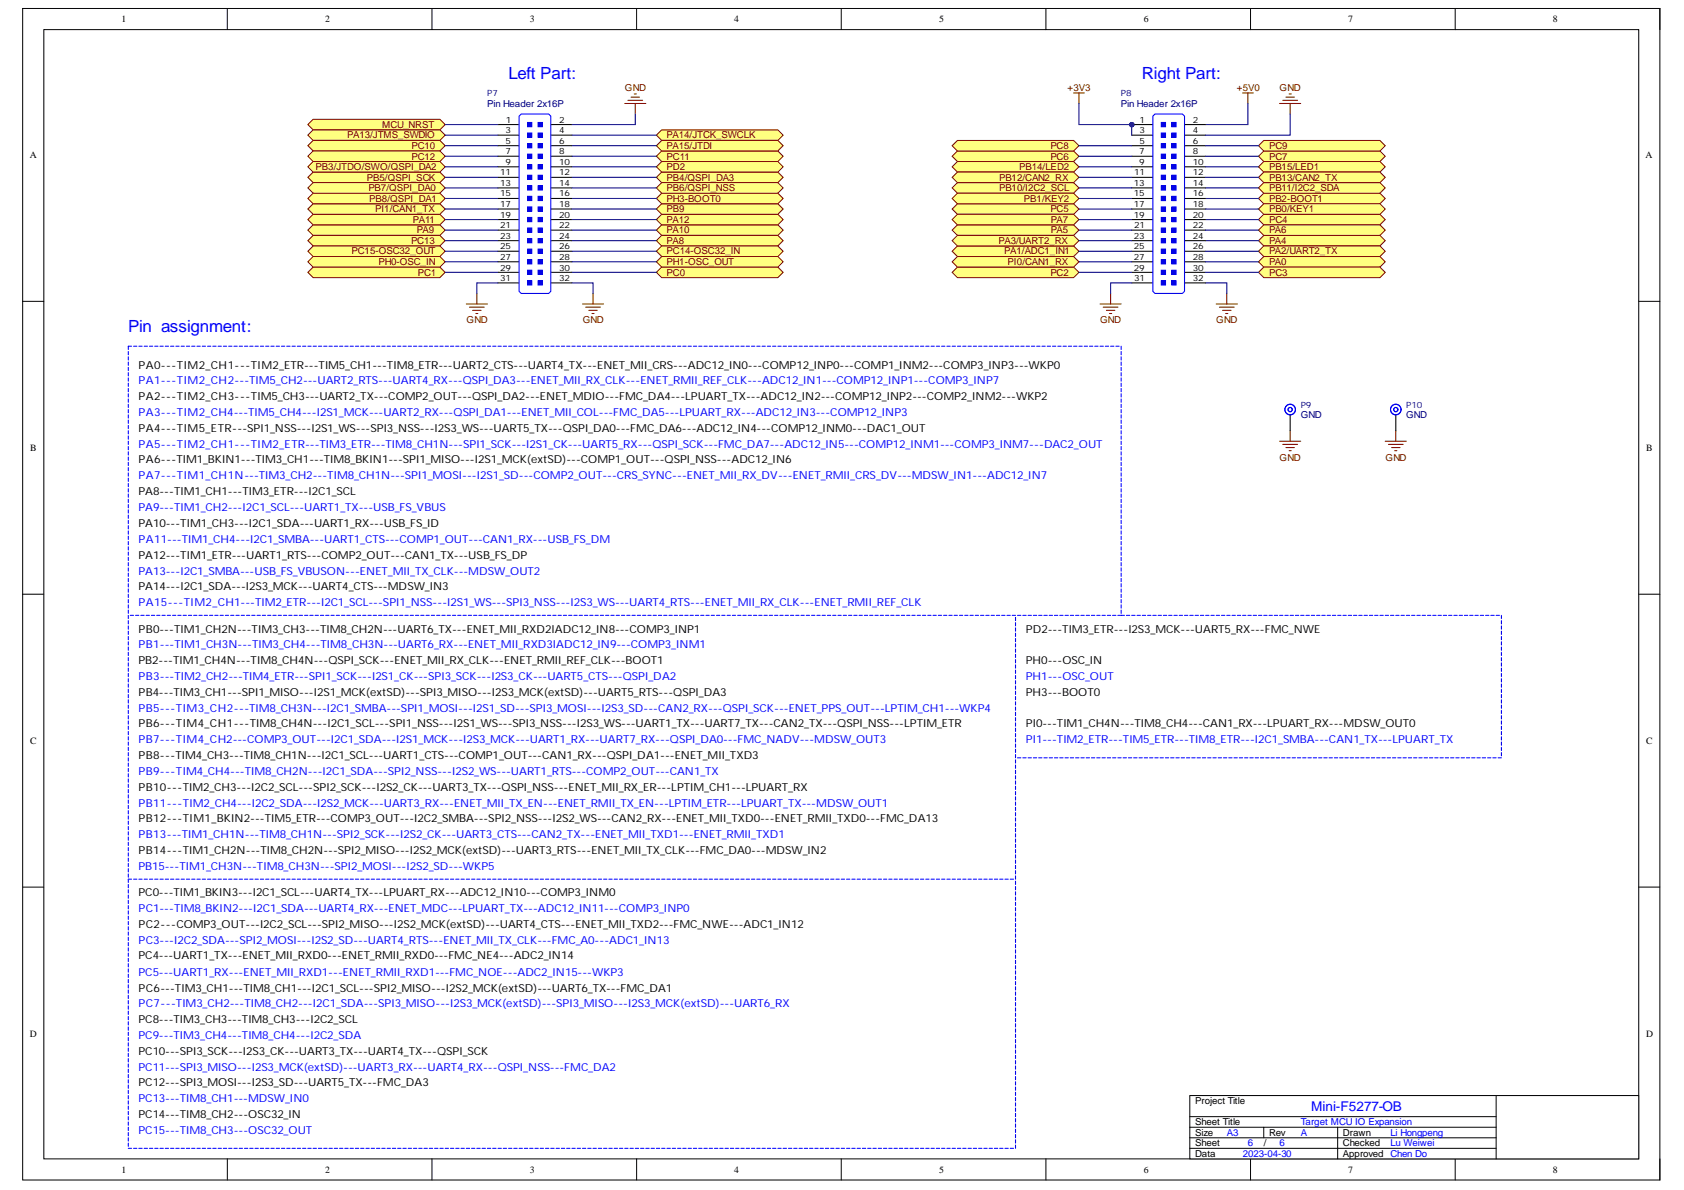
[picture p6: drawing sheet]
<svg xmlns="http://www.w3.org/2000/svg" width="297mm" height="210mm" viewBox="0 0 297 210" stroke-linecap="round" stroke-linejoin="round" font-family="sans-serif">
<defs><g id="words">
<g font-size="3" fill="#00f">
<text x="89.7" y="13.9">Left Part:</text>
<text x="201.4" y="13.9">Right Part:</text>
<text x="22.6" y="58.5">Pin assignment：</text>
</g>
<text font-size="2.4" fill="#00f" x="231.3" y="195.9">Mini-F5277-OB</text>
<g font-size="1.9">
<text x="24.4" y="65">PA0---TIM2_CH1---TIM2_ETR---TIM5_CH1---TIM8_ETR---UART2_CTS---UART4_TX---ENET_MII_CRS---ADC12_IN0---COMP12_INP0---COMP1_INM2---COMP3_INP3---WKP0</text>
<text x="24.4" y="70.6">PA2---TIM2_CH3---TIM5_CH3---UART2_TX---COMP2_OUT---QSPI_DA2---ENET_MDIO---FMC_DA4---LPUART_TX---ADC12_IN2---COMP12_INP2---COMP2_INM2---WKP2</text>
<text x="24.4" y="76.2">PA4---TIM5_ETR---SPI1_NSS---I2S1_WS---SPI3_NSS---I2S3_WS---UART5_TX---QSPI_DA0---FMC_DA6---ADC12_IN4---COMP12_INM0---DAC1_OUT</text>
<text x="24.4" y="81.7">PA6---TIM1_BKIN1---TIM3_CH1---TIM8_BKIN1---SPI1_MISO---I2S1_MCK(extSD)---COMP1_OUT---QSPI_NSS---ADC12_IN6</text>
<text x="24.4" y="87.3">PA8---TIM1_CH1---TIM3_ETR---I2C1_SCL</text>
<text x="24.4" y="93">PA10---TIM1_CH3---I2C1_SDA---UART1_RX---USB_FS_ID</text>
<text x="24.4" y="98.6">PA12---TIM1_ETR---UART1_RTS---COMP2_OUT---CAN1_TX---USB_FS_DP</text>
<text x="24.4" y="104.1">PA14---I2C1_SDA---I2S3_MCK---UART4_CTS---MDSW_IN3</text>
<text x="24.4" y="111.6">PB0---TIM1_CH2N---TIM3_CH3---TIM8_CH2N---UART6_TX---ENET_MII_RXD2IADC12_IN8---COMP3_INP1</text>
<text x="181" y="111.6">PD2---TIM3_ETR---I2S3_MCK---UART5_RX---FMC_NWE</text>
<text x="24.4" y="117.2">PB2---TIM1_CH4N---TIM8_CH4N---QSPI_SCK---ENET_MII_RX_CLK---ENET_RMII_REF_CLK---BOOT1</text>
<text x="181" y="117.2">PH0---OSC_IN</text>
<text x="24.4" y="122.7">PB4---TIM3_CH1---SPI1_MISO---I2S1_MCK(extSD)---SPI3_MISO---I2S3_MCK(extSD)---UART5_RTS---QSPI_DA3</text>
<text x="181" y="122.7">PH3---BOOT0</text>
<text x="24.4" y="128.3">PB6---TIM4_CH1---TIM8_CH4N---I2C1_SCL---SPI1_NSS---I2S1_WS---SPI3_NSS---I2S3_WS---UART1_TX---UART7_TX---CAN2_TX---QSPI_NSS---LPTIM_ETR</text>
<text x="181" y="128.3">PI0---TIM1_CH4N---TIM8_CH4---CAN1_RX---LPUART_RX---MDSW_OUT0</text>
<text x="24.4" y="133.9">PB8---TIM4_CH3---TIM8_CH1N---I2C1_SCL---UART1_CTS---COMP1_OUT---CAN1_RX---QSPI_DA1---ENET_MII_TXD3</text>
<text x="24.4" y="139.5">PB10---TIM2_CH3---I2C2_SCL---SPI2_SCK---I2S2_CK---UART3_TX---QSPI_NSS---ENET_MII_RX_ER---LPTIM_CH1---LPUART_RX</text>
<text x="24.4" y="145.1">PB12---TIM1_BKIN2---TIM5_ETR---COMP3_OUT---I2C2_SMBA---SPI2_NSS---I2S2_WS---CAN2_RX---ENET_MII_TXD0---ENET_RMII_TXD0---FMC_DA13</text>
<text x="24.4" y="150.6">PB14---TIM1_CH2N---TIM8_CH2N---SPI2_MISO---I2S2_MCK(extSD)---UART3_RTS---ENET_MII_TX_CLK---FMC_DA0---MDSW_IN2</text>
<text x="24.4" y="158.1">PC0---TIM1_BKIN3---I2C1_SCL---UART4_TX---LPUART_RX---ADC12_IN10---COMP3_INM0</text>
<text x="24.4" y="163.6">PC2---COMP3_OUT---I2C2_SCL---SPI2_MISO---I2S2_MCK(extSD)---UART4_CTS---ENET_MII_TXD2---FMC_NWE---ADC1_IN12</text>
<text x="24.4" y="169.2">PC4---UART1_TX---ENET_MII_RXD0---ENET_RMII_RXD0---FMC_NE4---ADC2_IN14</text>
<text x="24.4" y="174.9">PC6---TIM3_CH1---TIM8_CH1---I2C1_SCL---SPI2_MISO---I2S2_MCK(extSD)---UART6_TX---FMC_DA1</text>
<text x="24.4" y="180.5">PC8---TIM3_CH3---TIM8_CH3---I2C2_SCL</text>
<text x="24.4" y="186">PC10---SPI3_SCK---I2S3_CK---UART3_TX---UART4_TX---QSPI_SCK</text>
<text x="24.4" y="191.6">PC12---SPI3_MOSI---I2S3_SD---UART5_TX---FMC_DA3</text>
<text x="24.4" y="197.2">PC14---TIM8_CH2---OSC32_IN</text>
</g>
<g font-size="1.9" fill="#00f">
<text x="24.4" y="67.8">PA1---TIM2_CH2---TIM5_CH2---UART2_RTS---UART4_RX---QSPI_DA3---ENET_MII_RX_CLK---ENET_RMII_REF_CLK---ADC12_IN1---COMP12_INP1---COMP3_INP7</text>
<text x="24.4" y="73.4">PA3---TIM2_CH4---TIM5_CH4---I2S1_MCK---UART2_RX---QSPI_DA1---ENET_MII_COL---FMC_DA5---LPUART_RX---ADC12_IN3---COMP12_INP3</text>
<text x="24.4" y="78.9">PA5---TIM2_CH1---TIM2_ETR---TIM3_ETR---TIM8_CH1N---SPI1_SCK---I2S1_CK---UART5_RX---QSPI_SCK---FMC_DA7---ADC12_IN5---COMP12_INM1---COMP3_INM7---DAC2_OUT</text>
<text x="24.4" y="84.5">PA7---TIM1_CH1N---TIM3_CH2---TIM8_CH1N---SPI1_MOSI---I2S1_SD---COMP2_OUT---CRS_SYNC---ENET_MII_RX_DV---ENET_RMII_CRS_DV---MDSW_IN1---ADC12_IN7</text>
<text x="24.4" y="90.2">PA9---TIM1_CH2---I2C1_SCL---UART1_TX---USB_FS_VBUS</text>
<text x="24.4" y="95.8">PA11---TIM1_CH4---I2C1_SMBA---UART1_CTS---COMP1_OUT---CAN1_RX---USB_FS_DM</text>
<text x="24.4" y="101.3">PA13---I2C1_SMBA---USB_FS_VBUSON---ENET_MII_TX_CLK---MDSW_OUT2</text>
<text x="24.4" y="106.9">PA15---TIM2_CH1---TIM2_ETR---I2C1_SCL---SPI1_NSS---I2S1_WS---SPI3_NSS---I2S3_WS---UART4_RTS---ENET_MII_RX_CLK---ENET_RMII_REF_CLK</text>
<text x="24.4" y="114.4">PB1---TIM1_CH3N---TIM3_CH4---TIM8_CH3N---UART6_RX---ENET_MII_RXD3IADC12_IN9---COMP3_INM1</text>
<text x="24.4" y="119.9">PB3---TIM2_CH2---TIM4_ETR---SPI1_SCK---I2S1_CK---SPI3_SCK---I2S3_CK---UART5_CTS---QSPI_DA2</text>
<text x="181" y="119.9">PH1---OSC_OUT</text>
<text x="24.4" y="125.5">PB5---TIM3_CH2---TIM8_CH3N---I2C1_SMBA---SPI1_MOSI---I2S1_SD---SPI3_MOSI---I2S3_SD---CAN2_RX---QSPI_SCK---ENET_PPS_OUT---LPTIM_CH1---WKP4</text>
<text x="24.4" y="131.1">PB7---TIM4_CH2---COMP3_OUT---I2C1_SDA---I2S1_MCK---I2S3_MCK---UART1_RX---UART7_RX---QSPI_DA0---FMC_NADV---MDSW_OUT3</text>
<text x="181" y="131.1">PI1---TIM2_ETR---TIM5_ETR---TIM8_ETR---I2C1_SMBA---CAN1_TX---LPUART_TX</text>
<text x="24.4" y="136.7">PB9---TIM4_CH4---TIM8_CH2N---I2C1_SDA---SPI2_NSS---I2S2_WS---UART1_RTS---COMP2_OUT---CAN1_TX</text>
<text x="24.4" y="142.3">PB11---TIM2_CH4---I2C2_SDA---I2S2_MCK---UART3_RX---ENET_MII_TX_EN---ENET_RMII_TX_EN---LPTIM_ETR---LPUART_TX---MDSW_OUT1</text>
<text x="24.4" y="147.8">PB13---TIM1_CH1N---TIM8_CH1N---SPI2_SCK---I2S2_CK---UART3_CTS---CAN2_TX---ENET_MII_TXD1---ENET_RMII_TXD1</text>
<text x="24.4" y="153.4">PB15---TIM1_CH3N---TIM8_CH3N---SPI2_MOSI---I2S2_SD---WKP5</text>
<text x="24.4" y="160.9">PC1---TIM8_BKIN2---I2C1_SDA---UART4_RX---ENET_MDC---LPUART_TX---ADC12_IN11---COMP3_INP0</text>
<text x="24.4" y="166.4">PC3---I2C2_SDA---SPI2_MOSI---I2S2_SD---UART4_RTS---ENET_MII_TX_CLK---FMC_A0---ADC1_IN13</text>
<text x="24.4" y="172.1">PC5---UART1_RX---ENET_MII_RXD1---ENET_RMII_RXD1---FMC_NOE---ADC2_IN15---WKP3</text>
<text x="24.4" y="177.7">PC7---TIM3_CH2---TIM8_CH2---I2C1_SDA---SPI3_MISO---I2S3_MCK(extSD)---SPI3_MISO---I2S3_MCK(extSD)---UART6_RX</text>
<text x="24.4" y="183.3">PC9---TIM3_CH4---TIM8_CH4---I2C2_SDA</text>
<text x="24.4" y="188.8">PC11---SPI3_MISO---I2S3_MCK(extSD)---UART3_RX---UART4_RX---QSPI_NSS---FMC_DA2</text>
<text x="24.4" y="194.4">PC13---TIM8_CH1---MDSW_IN0</text>
<text x="24.4" y="200">PC15---TIM8_CH3---OSC32_OUT</text>
</g>
<g font-size="1.7">
<text x="21.4" y="3.9">1</text>
<text x="57.4" y="3.9">2</text>
<text x="93.5" y="3.9">3</text>
<text x="129.5" y="3.9">4</text>
<text x="165.6" y="3.9">5</text>
<text x="201.8" y="3.9">6</text>
<text x="237.8" y="3.9">7</text>
<text x="273.9" y="3.9">8</text>
<text x="5.2" y="27.9">A</text>
<text x="290.3" y="27.9">A</text>
<text x="5.3" y="79.5">B</text>
<text x="290.3" y="79.5">B</text>
<text x="5.3" y="131.2">C</text>
<text x="290.3" y="131.2">C</text>
<text x="5.2" y="182.8">D</text>
<text x="290.3" y="182.8">D</text>
<text x="210.8" y="194.8">Project Title</text>
<text x="210.8" y="198.5">Sheet Title</text>
<text x="210.8" y="202.2">Sheet</text>
<text x="210.8" y="200.3">Size</text>
<text x="222.9" y="202.2">/</text>
<text x="223.8" y="200.3">Rev</text>
<text x="236.9" y="200.3">Drawn</text>
<text x="236.9" y="202.2">Checked</text>
<text x="21.4" y="206.8">1</text>
<text x="57.4" y="206.8">2</text>
<text x="93.5" y="206.8">3</text>
<text x="129.5" y="206.8">4</text>
<text x="165.6" y="206.8">5</text>
<text x="201.8" y="206.8">6</text>
<text x="210.8" y="204.1">Data</text>
<text x="236.9" y="204.1">Approved Chen Do</text>
<text x="237.8" y="206.8">7</text>
<text x="273.9" y="206.8">8</text>
</g>
<g font-size="1.7" fill="#800000">
<text x="110.2" y="16.1">GND</text>
<text x="188.3" y="16.1">+3V3</text>
<text x="218.2" y="16.1">+5V0</text>
<text x="225.7" y="16.1">GND</text>
<text x="67.4" y="22.6">MCU_NRST</text>
<text x="61.2" y="24.4">PA13/JTMS_SWDIO</text>
<text x="72.6" y="26.3">PC10</text>
<text x="72.6" y="28.1">PC12</text>
<text x="117.6" y="24.4">PA14/JTCK_SWCLK</text>
<text x="117.6" y="28.1">PC11</text>
<text x="117.6" y="26.3">PA15/JTDI</text>
<text x="185.3" y="28.1">PC6</text>
<text x="185.3" y="26.3">PC8</text>
<text x="223.8" y="28.1">PC7</text>
<text x="223.8" y="26.3">PC9</text>
<text x="55.7" y="30">PB3/JTDO/SWO/QSPI_DA2</text>
<text x="64.7" y="31.9">PB5/QSPI_SCK</text>
<text x="65" y="33.7">PB7/QSPI_DA0</text>
<text x="65.1" y="35.6">PB8/QSPI_DA1</text>
<text x="117.6" y="35.6">PH3-BOOT0</text>
<text x="117.6" y="31.9">PB4/QSPI_DA3</text>
<text x="117.6" y="30">PD2</text>
<text x="117.6" y="33.7">PB6/QSPI_NSS</text>
<text x="176.2" y="33.7">PB10/I2C2_SCL</text>
<text x="176.2" y="31.9">PB12/CAN2_RX</text>
<text x="179.8" y="30">PB14/LED2</text>
<text x="180.6" y="35.6">PB1/KEY2</text>
<text x="223.8" y="35.6">PB2-BOOT1</text>
<text x="223.8" y="30">PB15/LED1</text>
<text x="223.8" y="33.7">PB11/I2C2_SDA</text>
<text x="223.8" y="31.9">PB13/CAN2_TX</text>
<text x="66.2" y="37.4">PI1/CAN1_TX</text>
<text x="72.8" y="39.3">PA11</text>
<text x="73.5" y="41.2">PA9</text>
<text x="117.6" y="41.2">PA10</text>
<text x="117.6" y="39.3">PA12</text>
<text x="117.6" y="37.4">PB9</text>
<text x="185.3" y="37.4">PC5</text>
<text x="185.4" y="41.2">PA5</text>
<text x="185.4" y="39.3">PA7</text>
<text x="223.8" y="39.3">PC4</text>
<text x="223.8" y="41.2">PA6</text>
<text x="223.8" y="37.4">PB0/KEY1</text>
<text x="62" y="44.9">PC15-OSC32_OUT</text>
<text x="66.7" y="46.7">PH0-OSC_IN</text>
<text x="72.5" y="43">PC13</text>
<text x="117.6" y="43">PA8</text>
<text x="117.6" y="44.9">PC14-OSC32_IN</text>
<text x="117.6" y="46.7">PH1-OSC_OUT</text>
<text x="176.1" y="43">PA3/UART2_RX</text>
<text x="177.1" y="44.9">PA1/ADC1_IN1</text>
<text x="177.7" y="46.7">PI0/CAN1_RX</text>
<text x="223.8" y="46.7">PA0</text>
<text x="223.8" y="43">PA4</text>
<text x="223.8" y="44.9">PA2/UART2_TX</text>
<text x="73.7" y="48.6">PC1</text>
<text x="117.6" y="48.6">PC0</text>
<text x="185.3" y="48.6">PC2</text>
<text x="223.8" y="48.6">PC3</text>
<text x="82.3" y="57">GND</text>
<text x="102.8" y="57">GND</text>
<text x="194.1" y="57">GND</text>
<text x="214.5" y="57">GND</text>
<text x="225.7" y="81.2">GND</text>
<text x="244.4" y="81.2">GND</text>
</g>
<g font-size="1.7" fill="#000080">
<text x="86" y="18.8">Pin Header 2x16P</text>
<text x="197.7" y="18.8">Pin Header 2x16P</text>
<text x="229.4" y="73.7">GND</text>
<text x="248" y="73.7">GND</text>
</g>
<g font-size="1.7" fill="#00f">
<text x="216.4" y="200.3">A3</text>
<text x="220.1" y="202.2">6</text>
<text x="225.7" y="202.2">6</text>
<text x="229.4" y="200.3">A</text>
<text x="229.4" y="198.5">Target MCU IO Expansion</text>
<text x="245.2" y="200.3">Li Hongpeng</text>
<text x="245.2" y="202.2">Lu Weiwei</text>
<text x="219.2" y="204.1">2023-04-30</text>
</g>
<g font-size="1.5" fill="#000080">
<text x="86" y="17">P7</text>
<text x="197.7" y="17">P8</text>
<text x="229.4" y="71.9">P9</text>
<text x="248" y="71.9">P10</text>
</g>
<g font-size="1.5">
<text x="89.2" y="23.5">3</text>
<text x="89.3" y="21.6">1</text>
<text x="98.6" y="21.6">2</text>
<text x="98.6" y="23.5">4</text>
<text x="201" y="21.6">1</text>
<text x="201" y="23.5">3</text>
<text x="210.4" y="21.6">2</text>
<text x="210.4" y="23.5">4</text>
<text x="89.2" y="25.4">5</text>
<text x="89.2" y="27.2">7</text>
<text x="89.2" y="29.1">9</text>
<text x="98.6" y="25.4">6</text>
<text x="98.6" y="27.2">8</text>
<text x="98.6" y="29.1">10</text>
<text x="200.9" y="27.2">7</text>
<text x="200.9" y="29.1">9</text>
<text x="201" y="25.4">5</text>
<text x="210.4" y="25.4">6</text>
<text x="210.4" y="27.2">8</text>
<text x="210.4" y="29.1">10</text>
<text x="88.2" y="30.9">11</text>
<text x="88.2" y="32.8">13</text>
<text x="88.2" y="34.7">15</text>
<text x="98.6" y="30.9">12</text>
<text x="98.6" y="32.8">14</text>
<text x="98.6" y="34.7">16</text>
<text x="200" y="32.8">13</text>
<text x="200" y="34.7">15</text>
<text x="200.1" y="30.9">11</text>
<text x="210.4" y="30.9">12</text>
<text x="210.4" y="32.8">14</text>
<text x="210.4" y="34.7">16</text>
<text x="88.2" y="36.5">17</text>
<text x="88.2" y="38.4">19</text>
<text x="88.2" y="40.2">21</text>
<text x="98.6" y="36.5">18</text>
<text x="98.6" y="38.4">20</text>
<text x="98.6" y="40.2">22</text>
<text x="200" y="36.5">17</text>
<text x="200" y="38.4">19</text>
<text x="200.1" y="40.2">21</text>
<text x="210.4" y="36.5">18</text>
<text x="210.4" y="38.4">20</text>
<text x="210.4" y="40.2">22</text>
<text x="88.2" y="42.1">23</text>
<text x="88.2" y="44">25</text>
<text x="88.2" y="45.8">27</text>
<text x="88.2" y="47.8">29</text>
<text x="98.6" y="42.1">24</text>
<text x="98.6" y="44">26</text>
<text x="98.6" y="45.8">28</text>
<text x="98.6" y="47.8">30</text>
<text x="200" y="42.1">23</text>
<text x="200" y="44">25</text>
<text x="200" y="45.8">27</text>
<text x="200" y="47.8">29</text>
<text x="210.4" y="42.1">24</text>
<text x="210.4" y="44">26</text>
<text x="210.4" y="45.8">28</text>
<text x="210.4" y="47.8">30</text>
<text x="88.2" y="49.6">31</text>
<text x="98.6" y="49.6">32</text>
<text x="200.1" y="49.6">31</text>
<text x="210.4" y="49.6">32</text>
</g>
</g></defs>
<path d="M4 1.5h288.8v206.6h-288.8z" fill="none" stroke="#000" stroke-width=".18"/>
<path d="M7.7 5.2h281.4v199.2h-281.4z" fill-rule="evenodd" fill="#fff"/>
<g fill="none" stroke="#000" stroke-width=".18">
<path d="M4 1.5h3.7M7.7 5.2h281.4v199.2h-281.4zM40.1 1.5v3.7M76.2 1.5v3.7M112.3 1.5v3.7M148.4 1.5v3.7M184.5 1.5v3.7M220.6 1.5v3.7M256.7 1.5v3.7M289.1 1.5h3.7v3.7M4 53.2h3.7M289.1 53.2h3.7"/>
<path d="M4 104.8h3.7M289.1 104.8h3.7M4 156.5h3.7M289.1 156.5h3.7M40.1 204.4v3.7M76.2 204.4v3.7M112.3 204.4v3.7M148.4 204.4v3.7M184.5 204.4v3.7M220.6 204.4v3.7M256.7 204.4v3.7M292.8 204.4v3.7"/>
</g>
<path d="M209.9 193.2h79.2v11.2h-79.2z" fill-rule="evenodd" fill="#fff"/>
<path d="M209.9 193.2h79.2v11.2h-79.2zM209.9 198.8h54M209.9 197h54M222.9 198.8v1.9M236 198.8v5.6M263.9 193.2v11.2M209.9 202.6h54M209.9 200.7h54" fill="none" stroke="#000" stroke-width=".18"/>
<path d="M167.9 40.6l1-.9h20.5l.9 .9-.9 .9h-20.5z" fill-rule="evenodd" fill="#ffff80"/>
<path d="M167.9 40.6l1-.9h20.5l.9 .9-.9 .9h-20.5z" fill="none" stroke="#800000" stroke-width=".18"/>
<path d="M167.9 48l1-.9h20.5l.9 .9-.9 1h-20.5z" fill-rule="evenodd" fill="#ffff80"/>
<path d="M167.9 48l1-.9h20.5l.9 .9-.9 1h-20.5z" fill="none" stroke="#800000" stroke-width=".18"/>
<path d="M167.9 46.2l1-.9h20.5l.9 .9-.9 .9h-20.5z" fill-rule="evenodd" fill="#ffff80"/>
<path d="M167.9 46.2l1-.9h20.5l.9 .9-.9 .9h-20.5z" fill="none" stroke="#800000" stroke-width=".18"/>
<path d="M167.9 27.6l1-1h20.5l.9 1-.9 .9h-20.5z" fill-rule="evenodd" fill="#ffff80"/>
<path d="M167.9 27.6l1-1h20.5l.9 1-.9 .9h-20.5z" fill="none" stroke="#800000" stroke-width=".18"/>
<path d="M167.9 36.9l1-1h20.5l.9 1-.9 .9h-20.5z" fill-rule="evenodd" fill="#ffff80"/>
<path d="M167.9 36.9l1-1h20.5l.9 1-.9 .9h-20.5z" fill="none" stroke="#800000" stroke-width=".18"/>
<path d="M167.9 38.7l1-.9h20.5l.9 .9-.9 1h-20.5z" fill-rule="evenodd" fill="#ffff80"/>
<path d="M167.9 38.7l1-.9h20.5l.9 .9-.9 1h-20.5z" fill="none" stroke="#800000" stroke-width=".18"/>
<path d="M222 46.2l.9-.9h20.5l.9 .9-.9 .9h-20.5z" fill-rule="evenodd" fill="#ffff80"/>
<path d="M222 46.2l.9-.9h20.5l.9 .9-.9 .9h-20.5z" fill="none" stroke="#800000" stroke-width=".18"/>
<path d="M222 42.5l.9-1h20.5l.9 1-.9 .9h-20.5z" fill-rule="evenodd" fill="#ffff80"/>
<path d="M222 42.5l.9-1h20.5l.9 1-.9 .9h-20.5z" fill="none" stroke="#800000" stroke-width=".18"/>
<path d="M222 48l.9-.9h20.5l.9 .9-.9 1h-20.5z" fill-rule="evenodd" fill="#ffff80"/>
<path d="M222 48l.9-.9h20.5l.9 .9-.9 1h-20.5z" fill="none" stroke="#800000" stroke-width=".18"/>
<path d="M222 27.6l.9-1h20.5l.9 1-.9 .9h-20.5z" fill-rule="evenodd" fill="#ffff80"/>
<path d="M222 27.6l.9-1h20.5l.9 1-.9 .9h-20.5z" fill="none" stroke="#800000" stroke-width=".18"/>
<path d="M222 38.7l.9-.9h20.5l.9 .9-.9 1h-20.5z" fill-rule="evenodd" fill="#ffff80"/>
<path d="M222 38.7l.9-.9h20.5l.9 .9-.9 1h-20.5z" fill="none" stroke="#800000" stroke-width=".18"/>
<path d="M222 40.6l.9-.9h20.5l.9 .9-.9 .9h-20.5z" fill-rule="evenodd" fill="#ffff80"/>
<path d="M222 40.6l.9-.9h20.5l.9 .9-.9 .9h-20.5z" fill="none" stroke="#800000" stroke-width=".18"/>
<path d="M189.4 16.4h1.8M190.3 16.4v1.9M225.7 18.3h3.7M226.3 17.7h2.6M226.8 17.1h1.5M227.4 16.6h.4M227.6 18.3v1.8" fill="none" stroke="#800000" stroke-width=".19"/>
<g fill="none" stroke="#00f" stroke-width=".18">
<path d="M22.6 62v.6M22.6 62.9v.6M22.6 63.9v.5M22.6 64.8v.6M22.6 65.7v.6M22.6 66.7v.5M22.6 67.6v.6M22.6 68.5v.6M22.6 69.4v.6M22.6 70.4v.6M22.6 71.3v.6M22.6 72.2v.6"/>
<path d="M22.6 73.2v.5M22.6 74.1v.6M22.6 75v.6M22.6 76v.5M22.6 76.9v.6M22.6 77.8v.6M22.6 78.8v.5M22.6 79.7v.6M23.2 61.1h-.6v.6M23.6 61.1h.5M24.5 61.1h.6M25.4 61.1h.6"/>
<path d="M26.4 61.1h.5M27.3 61.1h.6M28.2 61.1h.6M29.1 61.1h.6M30.1 61.1h.6M31 61.1h.6M31.9 61.1h.6M32.9 61.1h.6M33.8 61.1h.6M34.7 61.1h.6M35.7 61.1h.6M36.6 61.1h.6"/>
<path d="M37.5 61.1h.6M38.5 61.1h.5M39.4 61.1h.6M40.3 61.1h.6M41.3 61.1h.5M42.2 61.1h.6M43.1 61.1h.6M44.1 61.1h.5M45 61.1h.6M45.9 61.1h.6M46.9 61.1h.5M47.8 61.1h.6"/>
<path d="M48.7 61.1h.6M49.6 61.1h.6M50.6 61.1h.6M51.5 61.1h.6M52.4 61.1h.6M53.4 61.1h.6M54.3 61.1h.6M55.2 61.1h.6M56.2 61.1h.5M57.1 61.1h.6M58 61.1h.6M59 61.1h.5"/>
<path d="M59.9 61.1h.6M60.8 61.1h.6M61.8 61.1h.5M62.7 61.1h.6M63.6 61.1h.6M64.5 61.1h.6M65.5 61.1h.6M66.4 61.1h.6M67.3 61.1h.6M68.3 61.1h.6M69.2 61.1h.6M70.1 61.1h.6"/>
<path d="M71.1 61.1h.6M72 61.1h.6M72.9 61.1h.6M73.9 61.1h.5M74.8 61.1h.6M75.7 61.1h.6M76.7 61.1h.5M77.6 61.1h.6M78.5 61.1h.6M79.5 61.1h.5M80.4 61.1h.6M81.3 61.1h.6"/>
<path d="M82.3 61.1h.5M83.2 61.1h.6M84.1 61.1h.6M85 61.1h.6M86 61.1h.6M86.9 61.1h.6M87.8 61.1h.6M88.8 61.1h.6M89.7 61.1h.6M90.6 61.1h.6M91.6 61.1h.5M92.5 61.1h.6"/>
<path d="M93.4 61.1h.6M94.4 61.1h.5M95.3 61.1h.6M96.2 61.1h.6M97.2 61.1h.5M98.1 61.1h.6M99 61.1h.6M99.9 61.1h.6M100.9 61.1h.6M101.8 61.1h.6M102.7 61.1h.6M103.7 61.1h.6"/>
<path d="M104.6 61.1h.6M105.5 61.1h.6M106.5 61.1h.5M107.4 61.1h.6M108.3 61.1h.6M109.3 61.1h.5M110.2 61.1h.6M111.1 61.1h.6M112.1 61.1h.5M113 61.1h.6M113.9 61.1h.6M114.9 61.1h.5"/>
<path d="M115.8 61.1h.6M116.7 61.1h.6M117.6 61.1h.6M118.6 61.1h.6M119.5 61.1h.6M120.4 61.1h.6M121.4 61.1h.6M122.3 61.1h.6M123.2 61.1h.6M124.2 61.1h.6M125.1 61.1h.6M126 61.1h.6"/>
<path d="M127 61.1h.5M127.9 61.1h.6M128.8 61.1h.6M129.8 61.1h.5M130.7 61.1h.6M131.6 61.1h.6M132.5 61.1h.6M133.5 61.1h.6M134.4 61.1h.6M135.3 61.1h.6M136.3 61.1h.6M137.2 61.1h.6"/>
<path d="M138.1 61.1h.6M139.1 61.1h.6M140 61.1h.6M140.9 61.1h.6M141.9 61.1h.5M142.8 61.1h.6M143.7 61.1h.6M144.7 61.1h.5M145.6 61.1h.6M146.5 61.1h.6M147.5 61.1h.5M148.4 61.1h.6"/>
<path d="M149.3 61.1h.6M150.3 61.1h.5M151.2 61.1h.6M152.1 61.1h.6M153 61.1h.6M154 61.1h.6M154.9 61.1h.6M155.8 61.1h.6M156.8 61.1h.6M157.7 61.1h.6M158.6 61.1h.6M159.6 61.1h.5"/>
<path d="M160.5 61.1h.6M161.4 61.1h.6M162.4 61.1h.5M163.3 61.1h.6M164.2 61.1h.6M165.2 61.1h.5M166.1 61.1h.6M167 61.1h.6M167.9 61.1h.6M168.9 61.1h.6M169.8 61.1h.6M170.7 61.1h.6"/>
<path d="M171.7 61.1h.6M22.6 80.6v.6M22.6 81.5v.6M22.6 82.5v.6M22.6 83.4v.6M22.6 84.3v.6M22.6 85.3v.6M22.6 86.2v.6M22.6 87.1v.6M22.6 88.1v.5M22.6 89v.6M22.6 89.9v.6"/>
<path d="M22.6 90.9v.5M22.6 91.8v.6M22.6 92.7v.6M22.6 93.6v.6M22.6 94.6v.6M22.6 95.5v.6M22.6 96.4v.6M22.6 97.4v.6M22.6 98.3v.6M22.6 99.2v.6M22.6 100.2v.5M22.6 101.1v.6"/>
<path d="M22.6 102v.6M22.6 103v.5M22.6 103.9v.6M22.6 104.8v.6M22.6 105.7v.6M22.6 106.7v.6M22.6 107.6v.6M22.6 108.5v.6M22.6 109.5v.6M22.6 110.4v.6M22.6 111.3v.6M22.6 112.3v.5"/>
<path d="M22.6 113.2v.6M22.6 114.1v.6M22.6 115.1v.5M22.6 116v.6M22.6 116.9v.6M22.6 117.8v.6M22.6 118.8v.6M22.6 119.7v.6M23 108.5h.6M23.9 108.5h.6M24.8 108.5h.6M25.8 108.5h.6"/>
<path d="M26.7 108.5h.6M27.6 108.5h.6M28.6 108.5h.5M29.5 108.5h.6M30.4 108.5h.6M31.4 108.5h.5M32.3 108.5h.6M33.2 108.5h.6M34.2 108.5h.5M35.1 108.5h.6M36 108.5h.6M37 108.5h.5"/>
<path d="M37.9 108.5h.6M38.8 108.5h.6M39.7 108.5h.6M40.7 108.5h.6M41.6 108.5h.6M42.5 108.5h.6M43.5 108.5h.6M44.4 108.5h.6M45.3 108.5h.6M46.3 108.5h.6M47.2 108.5h.6M48.1 108.5h.6"/>
<path d="M49.1 108.5h.5M50 108.5h.6M50.9 108.5h.6M51.9 108.5h.5M52.8 108.5h.6M53.7 108.5h.6M54.7 108.5h.5M55.6 108.5h.6M56.5 108.5h.6M57.4 108.5h.6M58.4 108.5h.6M59.3 108.5h.6"/>
<path d="M60.2 108.5h.6M61.2 108.5h.6M62.1 108.5h.6M63 108.5h.6M64 108.5h.5M64.9 108.5h.6M65.8 108.5h.6M66.8 108.5h.5M67.7 108.5h.6M68.6 108.5h.6M69.6 108.5h.5M70.5 108.5h.6"/>
<path d="M71.4 108.5h.6M72.4 108.5h.5M73.3 108.5h.6M74.2 108.5h.6M75.1 108.5h.6M76.1 108.5h.6M77 108.5h.6M77.9 108.5h.6M78.9 108.5h.6M79.8 108.5h.6M80.7 108.5h.6M81.7 108.5h.6"/>
<path d="M82.6 108.5h.6M83.5 108.5h.6M84.5 108.5h.5M85.4 108.5h.6M86.3 108.5h.6M87.3 108.5h.5M88.2 108.5h.6M89.1 108.5h.6M90 108.5h.6M91 108.5h.6M91.9 108.5h.6M92.8 108.5h.6"/>
<path d="M93.8 108.5h.6M94.7 108.5h.6M95.6 108.5h.6M96.6 108.5h.6M97.5 108.5h.6M98.4 108.5h.6M99.4 108.5h.5M100.3 108.5h.6M101.2 108.5h.6M102.2 108.5h.5M103.1 108.5h.6M104 108.5h.6"/>
<path d="M105 108.5h.5M105.9 108.5h.6M106.8 108.5h.6M107.8 108.5h.5M108.7 108.5h.6M109.6 108.5h.6M110.5 108.5h.6M111.5 108.5h.6M112.4 108.5h.6M113.3 108.5h.6M114.3 108.5h.6M115.2 108.5h.6"/>
<path d="M116.1 108.5h.6M117.1 108.5h.5M118 108.5h.6M118.9 108.5h.6M119.9 108.5h.5M120.8 108.5h.6M121.7 108.5h.6M122.7 108.5h.5M123.6 108.5h.6M124.5 108.5h.6M125.4 108.5h.6M126.4 108.5h.6"/>
<path d="M127.3 108.5h.6M128.2 108.5h.6M129.2 108.5h.6M130.1 108.5h.6M131 108.5h.6M132 108.5h.5M132.9 108.5h.6M133.8 108.5h.6M134.8 108.5h.5M135.7 108.5h.6M136.6 108.5h.6M137.6 108.5h.5"/>
<path d="M138.5 108.5h.6M139.4 108.5h.6M140.4 108.5h.5M141.3 108.5h.6M142.2 108.5h.6M143.1 108.5h.6M144.1 108.5h.6M145 108.5h.6M145.9 108.5h.6M146.9 108.5h.6M147.8 108.5h.6M148.7 108.5h.6"/>
<path d="M149.7 108.5h.6M150.6 108.5h.6M151.5 108.5h.6M152.5 108.5h.5M153.4 108.5h.6M154.3 108.5h.6M155.3 108.5h.5M156.2 108.5h.6M157.1 108.5h.6M158.1 108.5h.5M159 108.5h.6M159.9 108.5h.6"/>
<path d="M160.8 108.5h.6M161.8 108.5h.6M162.7 108.5h.6M163.6 108.5h.6M164.6 108.5h.6M165.5 108.5h.6M166.4 108.5h.6M167.4 108.5h.5M168.3 108.5h.6M169.2 108.5h.6M170.2 108.5h.5M171.1 108.5h.6"/>
<path d="M172 108.5h.6M22.6 120.6v.6M22.6 121.6v.6M22.6 122.5v.6M22.6 123.4v.6M22.6 124.4v.5M22.6 125.3v.6M22.6 126.2v.6M22.6 127.2v.5M22.6 128.1v.6M22.6 129v.6M22.6 129.9v.6"/>
<path d="M22.6 130.9v.6M22.6 131.8v.6M22.6 132.7v.6M22.6 133.7v.6M22.6 134.6v.6M22.6 135.5v.6M22.6 136.5v.5M22.6 137.4v.6M22.6 138.3v.6M22.6 139.3v.5M22.6 140.2v.6M22.6 141.1v.6"/>
<path d="M22.6 142.1v.5M22.6 143v.6M22.6 143.9v.6M22.6 144.8v.6M22.6 145.8v.6M22.6 146.7v.6M22.6 147.6v.6M22.6 148.6v.5M22.6 149.5v.6M22.6 150.4v.6M22.6 151.4v.5M22.6 152.3v.6"/>
<path d="M22.6 153.2v.6M22.6 154.1v.6M22.6 156v.6M22.6 156.9v.6M22.6 157.9v.6M22.6 158.8v.6M22.6 159.7v.6M23.2 155.1h-.6v.6M23.6 155.1h.5M24.5 155.1h.6M25.4 155.1h.6M26.4 155.1h.5"/>
<path d="M27.3 155.1h.6M28.2 155.1h.6M29.1 155.1h.6M30.1 155.1h.6M31 155.1h.6M31.9 155.1h.6M32.9 155.1h.6M33.8 155.1h.6M34.7 155.1h.6M35.7 155.1h.6M36.6 155.1h.6M37.5 155.1h.6"/>
<path d="M38.5 155.1h.5M39.4 155.1h.6M40.3 155.1h.6M41.3 155.1h.5M42.2 155.1h.6M43.1 155.1h.6M44.1 155.1h.5M45 155.1h.6M45.9 155.1h.6M46.9 155.1h.5M47.8 155.1h.6M48.7 155.1h.6"/>
<path d="M49.6 155.1h.6M50.6 155.1h.6M51.5 155.1h.6M52.4 155.1h.6M53.4 155.1h.6M54.3 155.1h.6M55.2 155.1h.6M56.2 155.1h.5M57.1 155.1h.6M58 155.1h.6M59 155.1h.5M59.9 155.1h.6"/>
<path d="M60.8 155.1h.6M61.8 155.1h.5M62.7 155.1h.6M63.6 155.1h.6M64.5 155.1h.6M65.5 155.1h.6M66.4 155.1h.6M67.3 155.1h.6M68.3 155.1h.6M69.2 155.1h.6M70.1 155.1h.6M71.1 155.1h.6"/>
<path d="M72 155.1h.6M72.9 155.1h.6M73.9 155.1h.5M74.8 155.1h.6M75.7 155.1h.6M76.7 155.1h.5M77.6 155.1h.6M78.5 155.1h.6M79.5 155.1h.5M80.4 155.1h.6M81.3 155.1h.6M82.3 155.1h.5"/>
<path d="M83.2 155.1h.6M84.1 155.1h.6M85 155.1h.6M86 155.1h.6M86.9 155.1h.6M87.8 155.1h.6M88.8 155.1h.6M89.7 155.1h.6M90.6 155.1h.6M91.6 155.1h.5M92.5 155.1h.6M93.4 155.1h.6"/>
<path d="M94.4 155.1h.5M95.3 155.1h.6M96.2 155.1h.6M97.2 155.1h.5M98.1 155.1h.6M99 155.1h.6M99.9 155.1h.6M100.9 155.1h.6M101.8 155.1h.6M102.7 155.1h.6M103.7 155.1h.6M104.6 155.1h.6"/>
<path d="M105.5 155.1h.6M106.5 155.1h.5M107.4 155.1h.6M108.3 155.1h.6M109.3 155.1h.5M110.2 155.1h.6M111.1 155.1h.6M112.1 155.1h.5M113 155.1h.6M113.9 155.1h.6M114.9 155.1h.5M115.8 155.1h.6"/>
<path d="M116.7 155.1h.6M117.6 155.1h.6M118.6 155.1h.6M119.5 155.1h.6M120.4 155.1h.6M121.4 155.1h.6M122.3 155.1h.6M123.2 155.1h.6M124.2 155.1h.6M125.1 155.1h.6M126 155.1h.6M127 155.1h.5"/>
<path d="M127.9 155.1h.6M128.8 155.1h.6M129.8 155.1h.5M130.7 155.1h.6M131.6 155.1h.6M132.5 155.1h.6M133.5 155.1h.6M134.4 155.1h.6M135.3 155.1h.6M136.3 155.1h.6M137.2 155.1h.6M138.1 155.1h.6"/>
<path d="M139.1 155.1h.6M140 155.1h.6M140.9 155.1h.6M141.9 155.1h.5M142.8 155.1h.6M143.7 155.1h.6M144.7 155.1h.5M145.6 155.1h.6M146.5 155.1h.6M147.5 155.1h.5M148.4 155.1h.6M149.3 155.1h.6"/>
<path d="M150.3 155.1h.5M151.2 155.1h.6M152.1 155.1h.6M153 155.1h.6M154 155.1h.6M154.9 155.1h.6M155.8 155.1h.6M156.8 155.1h.6M157.7 155.1h.6M158.6 155.1h.6M159.6 155.1h.5M160.5 155.1h.6"/>
<path d="M161.4 155.1h.6M162.4 155.1h.5M163.3 155.1h.6M164.2 155.1h.6M165.2 155.1h.5M166.1 155.1h.6M167 155.1h.6M167.9 155.1h.6M168.9 155.1h.6M169.8 155.1h.6M170.7 155.1h.6M171.7 155.1h.6"/>
<path d="M22.6 160.7v.5M22.6 161.6v.6M22.6 162.5v.6M22.6 163.5v.5M22.6 164.4v.6M22.6 165.3v.6M22.6 166.2v.6M22.6 167.2v.6M22.6 168.1v.6M22.6 169v.6M22.6 170v.6M22.6 170.9v.6"/>
<path d="M22.6 171.8v.6"/>
</g>
<g fill="none" stroke="#00f" stroke-width=".19">
<path d="M172.6 61.1h.6M173.5 61.1h.6M174.5 61.1h.6M175.4 61.1h.6M176.3 61.1h.6M177.3 61.1h.5M178.2 61.1h.6M179.1 61.1h.6M180.1 61.1h.5M181 61.1h.6M181.9 61.1h.6M182.9 61.1h.5"/>
<path d="M183.8 61.1h.6M184.7 61.1h.6M185.7 61.1h.5M186.6 61.1h.6M187.5 61.1h.6M188.4 61.1h.6M189.4 61.1h.6M190.3 61.1h.6M191.2 61.1h.6M192.2 61.1h.6M193.1 61.1h.6M194 61.1h.6"/>
<path d="M195 61.1h.5M195.9 61.1h.6M196.8 61.1h.6M197.8 61.1v.6M197.8 62v.6M197.8 62.9v.6M197.8 63.9v.6M197.8 64.8v.6M197.8 65.7v.6M197.8 66.7v.5M197.8 67.6v.6M197.8 68.5v.6"/>
<path d="M197.8 69.4v.6M197.8 70.4v.6M197.8 71.3v.6M197.8 72.2v.6M197.8 73.2v.5M197.8 74.1v.6M197.8 75v.6M197.8 76v.5M197.8 76.9v.6M197.8 77.8v.6M197.8 78.8v.5M197.8 79.7v.6"/>
<path d="M197.8 80.6v.6M197.8 81.5v.6M197.8 82.5v.6M197.8 83.4v.6M197.8 84.3v.6M197.8 85.3v.6M197.8 86.2v.6M197.8 87.1v.6M197.8 88.1v.5M197.8 89v.6M197.8 89.9v.6M197.8 90.9v.5"/>
<path d="M197.8 91.8v.6M197.8 92.7v.6M197.8 93.6v.6M197.8 94.6v.6M197.8 95.5v.6M197.8 96.4v.6M197.8 97.4v.6M197.8 98.3v.6M197.8 99.2v.6M173 108.5h.5M173.9 108.5h.6M174.8 108.5h.6"/>
<path d="M175.8 108.5h.5M176.7 108.5h.6M177.6 108.5h.6M178.5 108.5h.6M179.1 108.9v.6M179.1 109.8v.6M179.1 110.8v.5M179.1 111.7v.6M179.1 112.6v.6M179.1 113.5v.6M179.1 114.5v.6M179.1 115.4v.6"/>
<path d="M179.1 116.3v.6M179.1 117.3v.6M179.1 118.2v.6M179.1 119.1v.6M179.5 108.5h.6M180.4 108.5h.6M181.3 108.5h.6M182.3 108.5h.6M183.2 108.5h.6M184.1 108.5h.6M185.1 108.5h.6M186 108.5h.6"/>
<path d="M186.9 108.5h.6M187.9 108.5h.5M188.8 108.5h.6M189.7 108.5h.6M190.7 108.5h.5M191.6 108.5h.6M192.5 108.5h.6M193.5 108.5h.5M194.4 108.5h.6M195.3 108.5h.6M196.2 108.5h.6M197.2 108.5h1.1"/>
<path d="M197.8 100.2v.5M197.8 101.1v.6M197.8 102v.6M197.8 103v.5M197.8 103.9v.6M197.8 104.8v.6M197.8 105.8v.5M197.8 106.7v.6M197.8 107.6v.6M198.7 108.5h.6M199.6 108.5h.6M200.6 108.5h.5"/>
<path d="M201.5 108.5h.6M202.4 108.5h.6M203.4 108.5h.5M204.3 108.5h.6M205.2 108.5h.6M206.1 108.5h.6M207.1 108.5h.6M208 108.5h.6M208.9 108.5h.6M209.9 108.5h.6M210.8 108.5h.6M211.7 108.5h.6"/>
<path d="M212.7 108.5h.6M213.6 108.5h.6M214.5 108.5h.6M215.5 108.5h.5M216.4 108.5h.6M217.3 108.5h.6M218.3 108.5h.5M219.2 108.5h.6M220.1 108.5h.6M221.1 108.5h.5M222 108.5h.6M222.9 108.5h.6"/>
<path d="M223.8 108.5h.6M224.8 108.5h.6M225.7 108.5h.6M226.6 108.5h.6M227.6 108.5h.6M228.5 108.5h.6M229.4 108.5h.6M230.4 108.5h.6M231.3 108.5h.6M232.2 108.5h.6M233.2 108.5h.5M234.1 108.5h.6"/>
<path d="M235 108.5h.6M236 108.5h.5M236.9 108.5h.6M237.8 108.5h.6M238.7 108.5h.6M239.7 108.5h.6M240.6 108.5h.6M241.5 108.5h.6M242.5 108.5h.6M243.4 108.5h.6M244.3 108.5h.6M245.3 108.5h.6"/>
<path d="M246.2 108.5h.6M247.1 108.5h.6M248.1 108.5h.5M249 108.5h.6M249.9 108.5h.6M250.9 108.5h.5M251.8 108.5h.6M252.7 108.5h.6M253.7 108.5h.5M254.6 108.5h.6M255.5 108.5h.6M256.4 108.5h.6"/>
<path d="M257.4 108.5h.6M258.3 108.5h.6M259.2 108.5h.6M260.2 108.5h.6M261.1 108.5h.6M262 108.5h.6M263 108.5h.6M263.9 108.5h.6M264.8 108.5v.6M264.8 109.5v.6M264.8 110.4v.6M264.8 111.3v.6"/>
<path d="M264.8 112.3v.5M264.8 113.2v.6M264.8 114.1v.6M264.8 115.1v.5M264.8 116v.6M264.8 116.9v.6M264.8 117.9v.5M264.8 118.8v.6M264.8 119.7v.6M179.1 120.1v.5M179.1 121v.6M179.1 121.9v.6"/>
<path d="M179.1 122.9v.5M179.1 123.8v.6M179.1 124.7v.6M179.1 125.6v.6M179.1 126.6v.6M179.1 127.5v.6M179.1 128.4v.6M179.1 129.4v.6M179.1 130.3v.6M179.1 131.2v.6M179.1 132.2v.5M179.1 133.1v.6"/>
<path d="M179.1 134v.6M179.1 134.9v.6M179.1 135.9v.6M179.1 136.8v.6M179.1 137.7v.6M179.1 138.7v.6M179.1 139.6v.6M179.5 133.7h.6M180.4 133.7h.6M181.3 133.7h.6M182.3 133.7h.6M183.2 133.7h.6"/>
<path d="M184.1 133.7h.6M185.1 133.7h.6M186 133.7h.6M186.9 133.7h.6M187.9 133.7h.5M188.8 133.7h.6M189.7 133.7h.6M190.7 133.7h.5M191.6 133.7h.6M192.5 133.7h.6M193.5 133.7h.5M194.4 133.7h.6"/>
<path d="M195.3 133.7h.6M196.2 133.7h.6M197.2 133.7h.6M198.1 133.7h.6M199 133.7h.6M200 133.7h.6M200.9 133.7h.6M201.8 133.7h.6M202.8 133.7h.6M203.7 133.7h.6M204.6 133.7h.6M205.6 133.7h.5"/>
<path d="M206.5 133.7h.6M207.4 133.7h.6M208.4 133.7h.5M209.3 133.7h.6M210.2 133.7h.6M211.2 133.7h.5M212.1 133.7h.6M213 133.7h.6M213.9 133.7h.6M214.9 133.7h.6M215.8 133.7h.6M216.7 133.7h.6"/>
<path d="M217.7 133.7h.6M218.6 133.7h.6M219.5 133.7h.6M220.5 133.7h.6M221.4 133.7h.6M222.3 133.7h.6M223.3 133.7h.5M224.2 133.7h.6M225.1 133.7h.6M226.1 133.7h.5M227 133.7h.6M227.9 133.7h.6"/>
<path d="M228.8 133.7h.6M229.8 133.7h.6M230.7 133.7h.6M231.7 133.7h.5M232.6 133.7h.6M233.5 133.7h.6M234.4 133.7h.6M235.4 133.7h.6M236.3 133.7h.6M237.2 133.7h.6M238.2 133.7h.5M239.1 133.7h.6"/>
<path d="M240 133.7h.6M241 133.7h.5M241.9 133.7h.6M242.8 133.7h.6M243.8 133.7h.5M244.7 133.7h.6M245.6 133.7h.6M246.6 133.7h.5M247.5 133.7h.6M248.4 133.7h.6M249.3 133.7h.6M250.3 133.7h.6"/>
<path d="M251.2 133.7h.6M252.1 133.7h.6M253.1 133.7h.6M254 133.7h.6M254.9 133.7h.6M255.9 133.7h.5M256.8 133.7h.6M257.7 133.7h.6M258.7 133.7h.5M259.6 133.7h.6M260.5 133.7h.6M261.4 133.7h.6"/>
<path d="M262.4 133.7h.6M263.3 133.7h.6M264.3 133.7h.5M264.8 120.6v.6M264.8 121.6v.6M264.8 122.5v.6M264.8 123.4v.6M264.8 124.4v.5M264.8 125.3v.6M264.8 126.2v.6M264.8 127.2v.5M264.8 128.1v.6"/>
<path d="M264.8 129v.6M264.8 130v.5M264.8 130.9v.6M264.8 131.8v.6M264.8 132.7v.6M172.6 155.1h.6M173.5 155.1h.6M174.5 155.1h.6M175.4 155.1h.6M176.3 155.1h.6M177.3 155.1h.5M178.2 155.1h.6"/>
<path d="M179.1 140.5v.6M179.1 141.5v.6M179.1 142.4v.6M179.1 143.3v.6M179.1 144.3v.5M179.1 145.2v.6M179.1 146.1v.6M179.1 147.1v.5M179.1 148v.6M179.1 148.9v.6M179.1 149.8v.6M179.1 150.8v.6"/>
<path d="M179.1 151.7v.6M179.1 152.6v.6M179.1 153.6v.5M179.1 154.5v.6M179.1 155.4v.6M179.1 156.4v.5M179.1 157.3v.6M179.1 158.2v.6M179.1 159.2v.5M22.6 172.8v.5M22.6 173.7v.6M22.6 174.6v.6"/>
<path d="M22.6 175.6v.5M22.6 176.5v.6M22.6 177.4v.6M22.6 178.4v.5M22.6 179.3v.6M179.1 160.1v.6M179.1 161v.6M179.1 161.9v.6M179.1 162.9v.6M179.1 163.8v.6M179.1 164.7v.6M179.1 165.7v.5"/>
<path d="M179.1 166.6v.6M179.1 167.5v.6M179.1 168.5v.5M179.1 169.4v.6M179.1 170.3v.6M179.1 171.3v.5M179.1 172.2v.6M179.1 173.1v.6M179.1 174v.6M179.1 175v.6M179.1 175.9v.6M179.1 176.8v.6"/>
<path d="M179.1 177.8v.6M179.1 178.7v.6M179.1 179.6v.6M22.6 180.2v.6M22.6 181.1v.6M22.6 182.1v.6M22.6 183v.6M22.6 183.9v.6M22.6 184.9v.5M22.6 185.8v.6M22.6 186.7v.6M22.6 187.7v.5"/>
<path d="M22.6 188.6v.6M22.6 189.5v.6M22.6 190.5v.5M22.6 191.4v.6M22.6 192.3v.6M22.6 193.2v.6M22.6 194.2v.6M22.6 195.1v.6M22.6 196v.6M22.6 197v.5M22.6 197.9v.6M22.6 198.8v.6"/>
<path d="M22.6 199.8v.5M179.1 180.6v.5M179.1 181.5v.6M179.1 182.4v.6M179.1 183.4v.5M179.1 184.3v.6M179.1 185.2v.6M179.1 186.1v.6M179.1 187.1v.6M179.1 188v.6M179.1 188.9v.6M179.1 189.9v.6"/>
<path d="M179.1 190.8v.6M179.1 191.7v.6M179.1 192.7v.5M179.1 193.6v.6M179.1 194.5v.6M179.1 195.5v.5M179.1 196.4v.6M179.1 197.3v.6M179.1 198.3v.5M179.1 199.2v.6M22.6 200.7v.6M22.6 201.6v.6"/>
<path d="M22.6 202.6h.6M23.6 202.6h.5M24.5 202.6h.6M25.4 202.6h.6M26.4 202.6h.5M27.3 202.6h.6M28.2 202.6h.6M29.2 202.6h.5M30.1 202.6h.6M31 202.6h.6M31.9 202.6h.6M32.9 202.6h.6"/>
<path d="M33.8 202.6h.6M34.7 202.6h.6M35.7 202.6h.6M36.6 202.6h.6M37.5 202.6h.6M38.5 202.6h.6M39.4 202.6h.6M40.3 202.6h.6M41.3 202.6h.5M42.2 202.6h.6M43.1 202.6h.6M44.1 202.6h.5"/>
<path d="M45 202.6h.6M45.9 202.6h.6M46.9 202.6h.5M47.8 202.6h.6M48.7 202.6h.6M49.6 202.6h.6M50.6 202.6h.6M51.5 202.6h.6M52.4 202.6h.6M53.4 202.6h.6M54.3 202.6h.6M55.2 202.6h.6"/>
<path d="M56.2 202.6h.6M57.1 202.6h.6M58 202.6h.6M59 202.6h.5M59.9 202.6h.6M60.8 202.6h.6M61.8 202.6h.5M62.7 202.6h.6M63.6 202.6h.6M64.5 202.6h.6M65.5 202.6h.6M66.4 202.6h.6"/>
<path d="M67.4 202.6h.5M68.3 202.6h.6M69.2 202.6h.6M70.1 202.6h.6M71.1 202.6h.6M72 202.6h.6M72.9 202.6h.6M73.9 202.6h.5M74.8 202.6h.6M75.7 202.6h.6M76.7 202.6h.5M77.6 202.6h.6"/>
<path d="M78.5 202.6h.6M79.5 202.6h.5M80.4 202.6h.6M81.3 202.6h.6M82.3 202.6h.5M83.2 202.6h.6M84.1 202.6h.6M85 202.6h.6M86 202.6h.6M86.9 202.6h.6M87.8 202.6h.6M88.8 202.6h.6"/>
<path d="M89.7 202.6h.6M90.6 202.6h.6M91.6 202.6h.5M92.5 202.6h.6M93.4 202.6h.6M94.4 202.6h.5M95.3 202.6h.6M96.2 202.6h.6M97.2 202.6h.5M98.1 202.6h.6M99 202.6h.6M100 202.6h.5"/>
<path d="M100.9 202.6h.6M101.8 202.6h.6M102.7 202.6h.6M103.7 202.6h.6M104.6 202.6h.6M105.5 202.6h.6M106.5 202.6h.5M107.4 202.6h.6M108.3 202.6h.6M109.3 202.6h.6M110.2 202.6h.6M111.1 202.6h.6"/>
<path d="M112.1 202.6h.5M113 202.6h.6M113.9 202.6h.6M114.9 202.6h.5M115.8 202.6h.6M116.7 202.6h.6M117.6 202.6h.6M118.6 202.6h.6M119.5 202.6h.6M120.4 202.6h.6M121.4 202.6h.6M122.3 202.6h.6"/>
<path d="M123.2 202.6h.6M124.2 202.6h.6M125.1 202.6h.6M126 202.6h.6M127 202.6h.5M127.9 202.6h.6M128.8 202.6h.6M129.8 202.6h.5M130.7 202.6h.6M131.6 202.6h.6M132.6 202.6h.5M133.5 202.6h.6"/>
<path d="M134.4 202.6h.6M135.3 202.6h.6M136.3 202.6h.6M137.2 202.6h.6M138.1 202.6h.6M139.1 202.6h.6M140 202.6h.6M140.9 202.6h.6M141.9 202.6h.6M142.8 202.6h.6M143.7 202.6h.6M144.7 202.6h.5"/>
<path d="M145.6 202.6h.6M146.5 202.6h.6M147.5 202.6h.5M148.4 202.6h.6M149.3 202.6h.6M150.3 202.6h.5M151.2 202.6h.6M152.1 202.6h.6M153 202.6h.6M154 202.6h.6M154.9 202.6h.6M155.8 202.6h.6"/>
<path d="M156.8 202.6h.6M157.7 202.6h.6M158.6 202.6h.6M159.6 202.6h.6M160.5 202.6h.6M161.4 202.6h.6M162.4 202.6h.5M163.3 202.6h.6M164.2 202.6h.6M165.2 202.6h.5M166.1 202.6h.6M167 202.6h.6"/>
<path d="M167.9 202.6h.6M168.9 202.6h.6M169.8 202.6h.6M170.8 202.6h.5M171.7 202.6h.6M172.6 202.6h.6M173.5 202.6h.6M174.5 202.6h.6M175.4 202.6h.6M176.3 202.6h.6M177.3 202.6h.5M178.2 202.6h.6"/>
<path d="M179.1 200.1v.6M179.1 201v.6M179.1 202v.6"/>
</g>
<path d="M168.9 43.4h20.5l.9 .9-.9 1h-20.5l-1-1z" fill-rule="evenodd" fill="#ffff80"/>
<path d="M168.9 43.4h20.5l.9 .9-.9 1h-20.5l-1-1z" fill="none" stroke="#800000" stroke-width=".18"/>
<path d="M222 35l.9-.9h20.5l.9 .9-.9 .9h-20.5z" fill-rule="evenodd" fill="#ffff80"/>
<path d="M110.2 18.3h3.7M110.8 17.7h2.6M111.3 17.1h1.5M111.9 16.6h.3M112.1 18.3v1.8M222 35l.9-.9h20.5l.9 .9-.9 .9h-20.5z" fill="none" stroke="#800000" stroke-width=".18"/>
<path d="M54.3 22l.9-1h22.4l.9 1-.9 .9h-22.4z" fill-rule="evenodd" fill="#ffff80"/>
<path d="M54.3 22l.9-1h22.4l.9 1-.9 .9h-22.4z" fill="none" stroke="#800000" stroke-width=".18"/>
<path d="M54.3 23.8l.9-.9h22.4l.9 .9-.9 1h-22.4z" fill-rule="evenodd" fill="#ffff80"/>
<path d="M54.3 23.8l.9-.9h22.4l.9 .9-.9 1h-22.4z" fill="none" stroke="#800000" stroke-width=".18"/>
<path d="M115.8 23.8l.9-.9h20.5l.9 .9-.9 1h-20.5z" fill-rule="evenodd" fill="#ffff80"/>
<path d="M115.8 23.8l.9-.9h20.5l.9 .9-.9 1h-20.5z" fill="none" stroke="#800000" stroke-width=".18"/>
<path d="M115.8 40.6l.9-.9h20.5l.9 .9-.9 .9h-20.5z" fill-rule="evenodd" fill="#ffff80"/>
<path d="M115.8 40.6l.9-.9h20.5l.9 .9-.9 .9h-20.5z" fill="none" stroke="#800000" stroke-width=".18"/>
<path d="M116.7 37.8h20.5l.9 .9-.9 1h-20.5l-.9-1z" fill-rule="evenodd" fill="#ffff80"/>
<path d="M116.7 37.8h20.5l.9 .9-.9 1h-20.5l-.9-1z" fill="none" stroke="#800000" stroke-width=".18"/>
<path d="M115.8 36.9l.9-1h20.5l.9 1-.9 .9h-20.5z" fill-rule="evenodd" fill="#ffff80"/>
<path d="M115.8 36.9l.9-1h20.5l.9 1-.9 .9h-20.5z" fill="none" stroke="#800000" stroke-width=".18"/>
<path d="M115.8 35l.9-.9h20.5l.9 .9-.9 .9h-20.5z" fill-rule="evenodd" fill="#ffff80"/>
<path d="M115.8 35l.9-.9h20.5l.9 .9-.9 .9h-20.5z" fill="none" stroke="#800000" stroke-width=".18"/>
<path d="M115.8 31.3l.9-.9h20.5l.9 .9-.9 .9h-20.5z" fill-rule="evenodd" fill="#ffff80"/>
<path d="M115.8 31.3l.9-.9h20.5l.9 .9-.9 .9h-20.5z" fill="none" stroke="#800000" stroke-width=".18"/>
<path d="M115.8 27.6l.9-1h20.5l.9 1-.9 .9h-20.5z" fill-rule="evenodd" fill="#ffff80"/>
<path d="M115.8 27.6l.9-1h20.5l.9 1-.9 .9h-20.5z" fill="none" stroke="#800000" stroke-width=".18"/>
<path d="M115.8 29.4l.9-.9h20.5l.9 .9-.9 1h-20.5z" fill-rule="evenodd" fill="#ffff80"/>
<path d="M115.8 29.4l.9-.9h20.5l.9 .9-.9 1h-20.5z" fill="none" stroke="#800000" stroke-width=".18"/>
<path d="M115.8 25.7l.9-.9h20.5l.9 .9-.9 .9h-20.5z" fill-rule="evenodd" fill="#ffff80"/>
<path d="M115.8 25.7l.9-.9h20.5l.9 .9-.9 .9h-20.5z" fill="none" stroke="#800000" stroke-width=".18"/>
<path d="M116.7 32.2h20.5l.9 .9-.9 1h-20.5l-.9-1z" fill-rule="evenodd" fill="#ffff80"/>
<path d="M116.7 32.2h20.5l.9 .9-.9 1h-20.5l-.9-1z" fill="none" stroke="#800000" stroke-width=".18"/>
<path d="M54.3 40.6l.9-.9h22.4l.9 .9-.9 .9h-22.4z" fill-rule="evenodd" fill="#ffff80"/>
<path d="M54.3 40.6l.9-.9h22.4l.9 .9-.9 .9h-22.4z" fill="none" stroke="#800000" stroke-width=".18"/>
<path d="M55.2 37.8h22.4l.9 .9-.9 1h-22.4l-.9-1z" fill-rule="evenodd" fill="#ffff80"/>
<path d="M55.2 37.8h22.4l.9 .9-.9 1h-22.4l-.9-1z" fill="none" stroke="#800000" stroke-width=".18"/>
<path d="M54.3 36.9l.9-1h22.4l.9 1-.9 .9h-22.4z" fill-rule="evenodd" fill="#ffff80"/>
<path d="M54.3 36.9l.9-1h22.4l.9 1-.9 .9h-22.4z" fill="none" stroke="#800000" stroke-width=".18"/>
<path d="M54.3 35l.9-.9h22.4l.9 .9-.9 .9h-22.4z" fill-rule="evenodd" fill="#ffff80"/>
<path d="M54.3 35l.9-.9h22.4l.9 .9-.9 .9h-22.4z" fill="none" stroke="#800000" stroke-width=".18"/>
<path d="M54.3 31.3l.9-.9h22.4l.9 .9-.9 .9h-22.4z" fill-rule="evenodd" fill="#ffff80"/>
<path d="M54.3 31.3l.9-.9h22.4l.9 .9-.9 .9h-22.4z" fill="none" stroke="#800000" stroke-width=".18"/>
<path d="M55.2 32.2h22.4l.9 .9-.9 1h-22.4l-.9-1z" fill-rule="evenodd" fill="#ffff80"/>
<path d="M55.2 32.2h22.4l.9 .9-.9 1h-22.4l-.9-1z" fill="none" stroke="#800000" stroke-width=".18"/>
<path d="M54.3 25.7l.9-.9h22.4l.9 .9-.9 .9h-22.4z" fill-rule="evenodd" fill="#ffff80"/>
<path d="M54.3 25.7l.9-.9h22.4l.9 .9-.9 .9h-22.4z" fill="none" stroke="#800000" stroke-width=".18"/>
<path d="M54.3 27.6l.9-1h22.4l.9 1-.9 .9h-22.4z" fill-rule="evenodd" fill="#ffff80"/>
<path d="M54.3 27.6l.9-1h22.4l.9 1-.9 .9h-22.4z" fill="none" stroke="#800000" stroke-width=".18"/>
<path d="M54.3 29.4l.9-.9h22.4l.9 .9-.9 1h-22.4z" fill-rule="evenodd" fill="#ffff80"/>
<path d="M54.3 29.4l.9-.9h22.4l.9 .9-.9 1h-22.4z" fill="none" stroke="#800000" stroke-width=".18"/>
<path d="M115.8 42.5l.9-1h20.5l.9 1-.9 .9h-20.5z" fill-rule="evenodd" fill="#ffff80"/>
<path d="M115.8 42.5l.9-1h20.5l.9 1-.9 .9h-20.5z" fill="none" stroke="#800000" stroke-width=".18"/>
<path d="M115.8 44.3l.9-.9h20.5l.9 .9-.9 .9h-20.5z" fill-rule="evenodd" fill="#ffff80"/>
<path d="M115.8 44.3l.9-.9h20.5l.9 .9-.9 .9h-20.5z" fill="none" stroke="#800000" stroke-width=".18"/>
<path d="M54.3 42.5l.9-1h22.4l.9 1-.9 .9h-22.4z" fill-rule="evenodd" fill="#ffff80"/>
<path d="M54.3 42.5l.9-1h22.4l.9 1-.9 .9h-22.4z" fill="none" stroke="#800000" stroke-width=".18"/>
<path d="M54.3 44.3l.9-.9h22.4l.9 .9-.9 .9h-22.4z" fill-rule="evenodd" fill="#ffff80"/>
<path d="M54.3 44.3l.9-.9h22.4l.9 .9-.9 .9h-22.4z" fill="none" stroke="#800000" stroke-width=".18"/>
<path d="M115.8 48l.9-.9h20.5l.9 .9-.9 1h-20.5z" fill-rule="evenodd" fill="#ffff80"/>
<path d="M115.8 48l.9-.9h20.5l.9 .9-.9 1h-20.5z" fill="none" stroke="#800000" stroke-width=".18"/>
<path d="M54.3 48l.9-.9h22.4l.9 .9-.9 1h-22.4z" fill-rule="evenodd" fill="#ffff80"/>
<path d="M54.3 48l.9-.9h22.4l.9 .9-.9 1h-22.4zM82.3 53.6h3.7M82.8 54.2h2.6M83.4 54.7h1.5M83.9 55.3h.4M84.1 51.8v1.8M102.7 53.6h3.8M103.3 54.2h2.6M103.9 54.7h1.5M104.4 55.3h.4M104.6 51.8v1.8" fill="none" stroke="#800000" stroke-width=".18"/>
<g fill="none" stroke="#800000" stroke-width=".19">
<path d="M219.2 16.4h1.9M220.1 16.4v1.9M194 53.6h3.8M194.6 54.2h2.6M195.2 54.7h1.4M195.7 55.3h.4M195.9 51.8v1.8M214.5 53.6h3.8M215.1 54.2h2.6M215.7 54.7h1.4M216.2 55.3h.4M216.4 51.8v1.8"/>
<path d="M225.7 77.8h3.7M226.3 78.4h2.6M226.8 78.9h1.5M227.4 79.5h.4M227.6 76v1.8M244.3 77.8h3.8M244.9 78.4h2.6M245.5 78.9h1.4M246 79.5h.4M246.2 76v1.8"/>
</g>
<path d="M167.9 25.7l1-.9h20.5l.9 .9-.9 .9h-20.5z" fill-rule="evenodd" fill="#ffff80"/>
<path d="M167.9 25.7l1-.9h20.5l.9 .9-.9 .9h-20.5z" fill="none" stroke="#800000" stroke-width=".18"/>
<path d="M222 25.7l.9-.9h20.5l.9 .9-.9 .9h-20.5z" fill-rule="evenodd" fill="#ffff80"/>
<path d="M222 25.7l.9-.9h20.5l.9 .9-.9 .9h-20.5z" fill="none" stroke="#800000" stroke-width=".18"/>
<path d="M167.9 29.4l1-.9h20.5l.9 .9-.9 1h-20.5z" fill-rule="evenodd" fill="#ffff80"/>
<path d="M167.9 29.4l1-.9h20.5l.9 .9-.9 1h-20.5z" fill="none" stroke="#800000" stroke-width=".18"/>
<path d="M222 29.4l.9-.9h20.5l.9 .9-.9 1h-20.5z" fill-rule="evenodd" fill="#ffff80"/>
<path d="M222 29.4l.9-.9h20.5l.9 .9-.9 1h-20.5z" fill="none" stroke="#800000" stroke-width=".18"/>
<path d="M167.9 33.1l1-.9h20.5l.9 .9-.9 1h-20.5z" fill-rule="evenodd" fill="#ffff80"/>
<path d="M167.9 33.1l1-.9h20.5l.9 .9-.9 1h-20.5z" fill="none" stroke="#800000" stroke-width=".18"/>
<path d="M222 33.1l.9-.9h20.5l.9 .9-.9 1h-20.5z" fill-rule="evenodd" fill="#ffff80"/>
<path d="M222 33.1l.9-.9h20.5l.9 .9-.9 1h-20.5z" fill="none" stroke="#800000" stroke-width=".18"/>
<path d="M167.9 35l1-.9h20.5l.9 .9-.9 .9h-20.5z" fill-rule="evenodd" fill="#ffff80"/>
<path d="M167.9 35l1-.9h20.5l.9 .9-.9 .9h-20.5z" fill="none" stroke="#800000" stroke-width=".18"/>
<path d="M222 36.9l.9-1h20.5l.9 1-.9 .9h-20.5z" fill-rule="evenodd" fill="#ffff80"/>
<path d="M222 36.9l.9-1h20.5l.9 1-.9 .9h-20.5z" fill="none" stroke="#800000" stroke-width=".18"/>
<path d="M167.9 31.3l1-.9h20.5l.9 .9-.9 .9h-20.5z" fill-rule="evenodd" fill="#ffff80"/>
<path d="M167.9 31.3l1-.9h20.5l.9 .9-.9 .9h-20.5z" fill="none" stroke="#800000" stroke-width=".18"/>
<path d="M222 31.3l.9-.9h20.5l.9 .9-.9 .9h-20.5z" fill-rule="evenodd" fill="#ffff80"/>
<path d="M222 31.3l.9-.9h20.5l.9 .9-.9 .9h-20.5z" fill="none" stroke="#800000" stroke-width=".18"/>
<path d="M54.3 46.2l.9-1h22.4l.9 1-.9 .9h-22.4z" fill-rule="evenodd" fill="#ffff80"/>
<path d="M54.3 46.2l.9-1h22.4l.9 1-.9 .9h-22.4z" fill="none" stroke="#800000" stroke-width=".18"/>
<path d="M115.8 46.2l.9-1h20.5l.9 1-.9 .9h-20.5z" fill-rule="evenodd" fill="#ffff80"/>
<path d="M115.8 46.2l.9-1h20.5l.9 1-.9 .9h-20.5z" fill="none" stroke="#800000" stroke-width=".18"/>
<g fill="none" stroke="#000" stroke-width=".18">
<path d="M87.8 22h3.8M87.8 23.8h3.8M87.8 25.7h3.8M87.8 27.6h3.8M87.8 29.4h3.8M87.8 31.3h3.8M87.8 33.1h3.8M87.8 35h3.8M87.8 36.9h3.8M87.8 38.7h3.8M97.2 22h3.7M97.2 23.8h3.7"/>
<path d="M97.2 25.7h3.7M97.2 27.6h3.7M97.2 29.4h3.7M97.2 31.3h3.7M97.2 33.1h3.7M97.2 35h3.7M97.2 36.9h3.7M97.2 38.7h3.7M87.8 40.6h3.8M87.8 42.5h3.8M87.8 44.3h3.8M87.8 46.2h3.8"/>
<path d="M87.8 48h3.8M87.8 49.9h3.8M97.2 40.6h3.7M97.2 42.5h3.7M97.2 44.3h3.7M97.2 46.2h3.7M97.2 48h3.7M97.2 49.9h3.7"/>
</g>
<path d="M91.6 20.5l.3-.4h4.9l.4 .4v30.9l-.4 .4h-4.9l-.3-.4z" fill-rule="evenodd" fill="#fff"/>
<path d="M91.6 20.5l.3-.4h4.9l.4 .4v30.9l-.4 .4h-4.9l-.3-.4z" fill="none" stroke="#00f" stroke-width=".18"/>
<path d="M93.1 21.6h.7v.7h-.7z" fill-rule="evenodd" fill="#00f"/>
<path d="M93.1 21.6h.7v.7h-.7z" fill="none" stroke="#00f" stroke-width=".18"/>
<path d="M94.9 21.6h.8v.7h-.8z" fill-rule="evenodd" fill="#00f"/>
<path d="M94.9 21.6h.8v.7h-.8z" fill="none" stroke="#00f" stroke-width=".18"/>
<path d="M93.1 23.5h.7v.7h-.7z" fill-rule="evenodd" fill="#00f"/>
<path d="M93.1 23.5h.7v.7h-.7z" fill="none" stroke="#00f" stroke-width=".18"/>
<path d="M94.9 23.5h.8v.7h-.8z" fill-rule="evenodd" fill="#00f"/>
<path d="M94.9 23.5h.8v.7h-.8z" fill="none" stroke="#00f" stroke-width=".18"/>
<path d="M93.1 25.3h.7v.8h-.7z" fill-rule="evenodd" fill="#00f"/>
<path d="M93.1 25.3h.7v.8h-.7z" fill="none" stroke="#00f" stroke-width=".18"/>
<path d="M94.9 25.3h.8v.8h-.8z" fill-rule="evenodd" fill="#00f"/>
<path d="M94.9 25.3h.8v.8h-.8z" fill="none" stroke="#00f" stroke-width=".18"/>
<path d="M93.1 27.2h.7v.7h-.7z" fill-rule="evenodd" fill="#00f"/>
<path d="M93.1 27.2h.7v.7h-.7z" fill="none" stroke="#00f" stroke-width=".18"/>
<path d="M94.9 27.2h.8v.7h-.8z" fill-rule="evenodd" fill="#00f"/>
<path d="M94.9 27.2h.8v.7h-.8z" fill="none" stroke="#00f" stroke-width=".18"/>
<path d="M93.1 29h.7v.8h-.7z" fill-rule="evenodd" fill="#00f"/>
<path d="M93.1 29h.7v.8h-.7z" fill="none" stroke="#00f" stroke-width=".18"/>
<path d="M94.9 29h.8v.8h-.8z" fill-rule="evenodd" fill="#00f"/>
<path d="M94.9 29h.8v.8h-.8z" fill="none" stroke="#00f" stroke-width=".18"/>
<path d="M93.1 30.9h.7v.8h-.7z" fill-rule="evenodd" fill="#00f"/>
<path d="M93.1 30.9h.7v.8h-.7z" fill="none" stroke="#00f" stroke-width=".18"/>
<path d="M94.9 30.9h.8v.8h-.8z" fill-rule="evenodd" fill="#00f"/>
<path d="M94.9 30.9h.8v.8h-.8z" fill="none" stroke="#00f" stroke-width=".18"/>
<path d="M93.1 32.8h.7v.7h-.7z" fill-rule="evenodd" fill="#00f"/>
<path d="M93.1 32.8h.7v.7h-.7z" fill="none" stroke="#00f" stroke-width=".18"/>
<path d="M94.9 32.8h.8v.7h-.8z" fill-rule="evenodd" fill="#00f"/>
<path d="M94.9 32.8h.8v.7h-.8z" fill="none" stroke="#00f" stroke-width=".18"/>
<path d="M93.1 34.6h.7v.8h-.7z" fill-rule="evenodd" fill="#00f"/>
<path d="M93.1 34.6h.7v.8h-.7z" fill="none" stroke="#00f" stroke-width=".18"/>
<path d="M94.9 34.6h.8v.8h-.8z" fill-rule="evenodd" fill="#00f"/>
<path d="M94.9 34.6h.8v.8h-.8z" fill="none" stroke="#00f" stroke-width=".18"/>
<path d="M93.1 36.5h.7v.7h-.7z" fill-rule="evenodd" fill="#00f"/>
<path d="M93.1 36.5h.7v.7h-.7z" fill="none" stroke="#00f" stroke-width=".18"/>
<path d="M94.9 36.5h.8v.7h-.8z" fill-rule="evenodd" fill="#00f"/>
<path d="M94.9 36.5h.8v.7h-.8z" fill="none" stroke="#00f" stroke-width=".18"/>
<path d="M93.1 38.4h.7v.7h-.7z" fill-rule="evenodd" fill="#00f"/>
<path d="M93.1 38.4h.7v.7h-.7z" fill="none" stroke="#00f" stroke-width=".18"/>
<path d="M94.9 38.4h.8v.7h-.8z" fill-rule="evenodd" fill="#00f"/>
<path d="M94.9 38.4h.8v.7h-.8z" fill="none" stroke="#00f" stroke-width=".18"/>
<path d="M93.1 40.2h.7v.8h-.7z" fill-rule="evenodd" fill="#00f"/>
<path d="M93.1 40.2h.7v.8h-.7z" fill="none" stroke="#00f" stroke-width=".18"/>
<path d="M94.9 40.2h.8v.8h-.8z" fill-rule="evenodd" fill="#00f"/>
<path d="M94.9 40.2h.8v.8h-.8z" fill="none" stroke="#00f" stroke-width=".18"/>
<path d="M93.1 42.1h.7v.7h-.7z" fill-rule="evenodd" fill="#00f"/>
<path d="M93.1 42.1h.7v.7h-.7z" fill="none" stroke="#00f" stroke-width=".18"/>
<path d="M94.9 42.1h.8v.7h-.8z" fill-rule="evenodd" fill="#00f"/>
<path d="M94.9 42.1h.8v.7h-.8z" fill="none" stroke="#00f" stroke-width=".18"/>
<path d="M93.1 43.9h.7v.8h-.7z" fill-rule="evenodd" fill="#00f"/>
<path d="M93.1 43.9h.7v.8h-.7z" fill="none" stroke="#00f" stroke-width=".18"/>
<path d="M94.9 43.9h.8v.8h-.8z" fill-rule="evenodd" fill="#00f"/>
<path d="M94.9 43.9h.8v.8h-.8z" fill="none" stroke="#00f" stroke-width=".18"/>
<path d="M93.1 45.8h.7v.8h-.7z" fill-rule="evenodd" fill="#00f"/>
<path d="M93.1 45.8h.7v.8h-.7z" fill="none" stroke="#00f" stroke-width=".18"/>
<path d="M94.9 45.8h.8v.8h-.8z" fill-rule="evenodd" fill="#00f"/>
<path d="M94.9 45.8h.8v.8h-.8z" fill="none" stroke="#00f" stroke-width=".18"/>
<path d="M93.1 47.7h.7v.7h-.7z" fill-rule="evenodd" fill="#00f"/>
<path d="M93.1 47.7h.7v.7h-.7z" fill="none" stroke="#00f" stroke-width=".18"/>
<path d="M94.9 47.7h.8v.7h-.8z" fill-rule="evenodd" fill="#00f"/>
<path d="M94.9 47.7h.8v.7h-.8z" fill="none" stroke="#00f" stroke-width=".18"/>
<path d="M93.1 49.5h.7v.8h-.7z" fill-rule="evenodd" fill="#00f"/>
<path d="M93.1 49.5h.7v.8h-.7z" fill="none" stroke="#00f" stroke-width=".18"/>
<path d="M94.9 49.5h.8v.8h-.8z" fill-rule="evenodd" fill="#00f"/>
<path d="M94.9 49.5h.8v.8h-.8z" fill="none" stroke="#00f" stroke-width=".18"/>
<circle cx="199.6" cy="22" r=".37" fill="#000080"/>
<circle cx="199.6" cy="22" r=".37" fill="none" stroke="#000080" stroke-width=".18"/>
<path d="M199.6 22h3.8" fill="none" stroke="#000" stroke-width=".19"/>
<circle cx="199.6" cy="22" r=".37" fill="#000080"/>
<circle cx="199.6" cy="22" r=".37" fill="none" stroke="#000080" stroke-width=".18"/>
<g fill="none" stroke="#000" stroke-width=".19">
<path d="M199.6 23.8h3.8M199.6 25.7h3.8M199.6 27.6h3.8M199.6 29.4h3.8M199.6 31.3h3.8M199.6 33.1h3.8M199.6 35h3.8M199.6 36.9h3.8M199.6 38.7h3.8M208.9 22h3.8M208.9 23.8h3.8M208.9 25.7h3.8"/>
<path d="M208.9 27.6h3.8M208.9 29.4h3.8M208.9 31.3h3.8M208.9 33.1h3.8M208.9 35h3.8M208.9 36.9h3.8M208.9 38.7h3.8M199.6 40.6h3.8M199.6 42.5h3.8M199.6 44.3h3.8M199.6 46.2h3.8M199.6 48h3.8"/>
<path d="M199.6 49.9h3.8M208.9 40.6h3.8M208.9 42.5h3.8M208.9 44.3h3.8M208.9 46.2h3.8M208.9 48h3.8M208.9 49.9h3.8"/>
</g>
<path d="M203.4 20.5l.3-.4h4.9l.3 .4v30.9l-.3 .4h-4.9l-.3-.4z" fill-rule="evenodd" fill="#fff"/>
<path d="M203.4 20.5l.3-.4h4.9l.3 .4v30.9l-.3 .4h-4.9l-.3-.4z" fill="none" stroke="#00f" stroke-width=".19"/>
<path d="M204.8 21.6h.8v.8h-.8z" fill-rule="evenodd" fill="#00f"/>
<path d="M204.8 21.6h.8v.8h-.8z" fill="none" stroke="#00f" stroke-width=".19"/>
<path d="M206.7 21.6h.7v.8h-.7z" fill-rule="evenodd" fill="#00f"/>
<path d="M206.7 21.6h.7v.8h-.7z" fill="none" stroke="#00f" stroke-width=".19"/>
<path d="M204.8 23.5h.8v.7h-.8z" fill-rule="evenodd" fill="#00f"/>
<path d="M204.8 23.5h.8v.7h-.8z" fill="none" stroke="#00f" stroke-width=".19"/>
<path d="M206.7 23.5h.7v.7h-.7z" fill-rule="evenodd" fill="#00f"/>
<path d="M206.7 23.5h.7v.7h-.7z" fill="none" stroke="#00f" stroke-width=".19"/>
<path d="M204.8 25.3h.8v.8h-.8z" fill-rule="evenodd" fill="#00f"/>
<path d="M204.8 25.3h.8v.8h-.8z" fill="none" stroke="#00f" stroke-width=".19"/>
<path d="M206.7 25.3h.7v.8h-.7z" fill-rule="evenodd" fill="#00f"/>
<path d="M206.7 25.3h.7v.8h-.7z" fill="none" stroke="#00f" stroke-width=".19"/>
<path d="M204.8 27.2h.8v.7h-.8z" fill-rule="evenodd" fill="#00f"/>
<path d="M204.8 27.2h.8v.7h-.8z" fill="none" stroke="#00f" stroke-width=".19"/>
<path d="M206.7 27.2h.7v.7h-.7z" fill-rule="evenodd" fill="#00f"/>
<path d="M206.7 27.2h.7v.7h-.7z" fill="none" stroke="#00f" stroke-width=".19"/>
<path d="M204.8 29.1h.8v.7h-.8z" fill-rule="evenodd" fill="#00f"/>
<path d="M204.8 29.1h.8v.7h-.8z" fill="none" stroke="#00f" stroke-width=".19"/>
<path d="M206.7 29.1h.7v.7h-.7z" fill-rule="evenodd" fill="#00f"/>
<path d="M206.7 29.1h.7v.7h-.7z" fill="none" stroke="#00f" stroke-width=".19"/>
<path d="M204.8 30.9h.8v.8h-.8z" fill-rule="evenodd" fill="#00f"/>
<path d="M204.8 30.9h.8v.8h-.8z" fill="none" stroke="#00f" stroke-width=".19"/>
<path d="M206.7 30.9h.7v.8h-.7z" fill-rule="evenodd" fill="#00f"/>
<path d="M206.7 30.9h.7v.8h-.7z" fill="none" stroke="#00f" stroke-width=".19"/>
<path d="M204.8 32.8h.8v.7h-.8z" fill-rule="evenodd" fill="#00f"/>
<path d="M204.8 32.8h.8v.7h-.8z" fill="none" stroke="#00f" stroke-width=".19"/>
<path d="M206.7 32.8h.7v.7h-.7z" fill-rule="evenodd" fill="#00f"/>
<path d="M206.7 32.8h.7v.7h-.7z" fill="none" stroke="#00f" stroke-width=".19"/>
<path d="M204.8 34.6h.8v.8h-.8z" fill-rule="evenodd" fill="#00f"/>
<path d="M204.8 34.6h.8v.8h-.8z" fill="none" stroke="#00f" stroke-width=".19"/>
<path d="M206.7 34.6h.7v.8h-.7z" fill-rule="evenodd" fill="#00f"/>
<path d="M206.7 34.6h.7v.8h-.7z" fill="none" stroke="#00f" stroke-width=".19"/>
<path d="M204.8 36.5h.8v.7h-.8z" fill-rule="evenodd" fill="#00f"/>
<path d="M204.8 36.5h.8v.7h-.8z" fill="none" stroke="#00f" stroke-width=".19"/>
<path d="M206.7 36.5h.7v.7h-.7z" fill-rule="evenodd" fill="#00f"/>
<path d="M206.7 36.5h.7v.7h-.7z" fill="none" stroke="#00f" stroke-width=".19"/>
<path d="M204.8 38.4h.8v.7h-.8z" fill-rule="evenodd" fill="#00f"/>
<path d="M204.8 38.4h.8v.7h-.8z" fill="none" stroke="#00f" stroke-width=".19"/>
<path d="M206.7 38.4h.7v.7h-.7z" fill-rule="evenodd" fill="#00f"/>
<path d="M206.7 38.4h.7v.7h-.7z" fill="none" stroke="#00f" stroke-width=".19"/>
<path d="M204.8 40.2h.8v.8h-.8z" fill-rule="evenodd" fill="#00f"/>
<path d="M204.8 40.2h.8v.8h-.8z" fill="none" stroke="#00f" stroke-width=".19"/>
<path d="M206.7 40.2h.7v.8h-.7z" fill-rule="evenodd" fill="#00f"/>
<path d="M206.7 40.2h.7v.8h-.7z" fill="none" stroke="#00f" stroke-width=".19"/>
<path d="M204.8 42.1h.8v.7h-.8z" fill-rule="evenodd" fill="#00f"/>
<path d="M204.8 42.1h.8v.7h-.8z" fill="none" stroke="#00f" stroke-width=".19"/>
<path d="M206.7 42.1h.7v.7h-.7z" fill-rule="evenodd" fill="#00f"/>
<path d="M206.7 42.1h.7v.7h-.7z" fill="none" stroke="#00f" stroke-width=".19"/>
<path d="M204.8 43.9h.8v.8h-.8z" fill-rule="evenodd" fill="#00f"/>
<path d="M204.8 43.9h.8v.8h-.8z" fill="none" stroke="#00f" stroke-width=".19"/>
<path d="M206.7 43.9h.7v.8h-.7z" fill-rule="evenodd" fill="#00f"/>
<path d="M206.7 43.9h.7v.8h-.7z" fill="none" stroke="#00f" stroke-width=".19"/>
<path d="M204.8 45.8h.8v.8h-.8z" fill-rule="evenodd" fill="#00f"/>
<path d="M204.8 45.8h.8v.8h-.8z" fill="none" stroke="#00f" stroke-width=".19"/>
<path d="M206.7 45.8h.7v.8h-.7z" fill-rule="evenodd" fill="#00f"/>
<path d="M206.7 45.8h.7v.8h-.7z" fill="none" stroke="#00f" stroke-width=".19"/>
<path d="M204.8 47.7h.8v.7h-.8z" fill-rule="evenodd" fill="#00f"/>
<path d="M204.8 47.7h.8v.7h-.8z" fill="none" stroke="#00f" stroke-width=".19"/>
<path d="M206.7 47.7h.7v.7h-.7z" fill-rule="evenodd" fill="#00f"/>
<path d="M206.7 47.7h.7v.7h-.7z" fill="none" stroke="#00f" stroke-width=".19"/>
<path d="M204.8 49.5h.8v.8h-.8z" fill-rule="evenodd" fill="#00f"/>
<path d="M204.8 49.5h.8v.8h-.8z" fill="none" stroke="#00f" stroke-width=".19"/>
<path d="M206.7 49.5h.7v.8h-.7z" fill-rule="evenodd" fill="#00f"/>
<g fill="none" stroke="#00f" stroke-width=".19">
<path d="M206.7 49.5h.7v.8h-.7z"/>
<circle cx="227.6" cy="72.2" r=".37"/>
<circle cx="227.6" cy="72.2" r=".93"/>
<circle cx="246.2" cy="72.2" r=".37"/>
<circle cx="246.2" cy="72.2" r=".93"/>
</g>
<path d="M227.6 73.2v2.8M246.2 73.2v2.8" fill="none" stroke="#000" stroke-width=".19"/>
<path d="M222.9 43.4h20.5l.9 .9-.9 1h-20.5l-.9-1z" fill-rule="evenodd" fill="#ffff80"/>
<path d="M222.9 43.4h20.5l.9 .9-.9 1h-20.5l-.9-1z" fill="none" stroke="#800000" stroke-width=".18"/>
<path d="M167.9 42.5l1-1h20.5l.9 1-.9 .9h-20.5z" fill-rule="evenodd" fill="#ffff80"/>
<path d="M167.9 42.5l1-1h20.5l.9 1-.9 .9h-20.5z" fill="none" stroke="#800000" stroke-width=".18"/>
<g fill="none" stroke="#000080" stroke-width=".19">
<path d="M190.3 18.3v3.7h9.3v1.8M220.1 18.3v3.7h-7.4M190.3 38.7h9.3M190.3 36.9h9.3M190.3 35h9.3M190.3 33.1h9.3M190.3 31.3h9.3M190.3 29.4h9.3M190.3 27.6h9.3M190.3 25.7h9.3M190.3 48h9.3M190.3 46.2h9.3"/>
<path d="M190.3 44.3h9.3M190.3 42.5h9.3M190.3 40.6h9.3"/>
</g>
<g fill="none" stroke="#000080" stroke-width=".18">
<path d="M78.5 38.7h9.3M78.5 36.9h9.3M78.5 35h9.3M78.5 33.1h9.3M78.5 31.3h9.3M78.5 29.4h9.3M78.5 27.6h9.3M78.5 25.7h9.3M78.5 23.8h9.3M78.5 22h9.3M100.9 38.7h14.9M100.9 36.9h14.9"/>
<path d="M100.9 35h14.9M100.9 33.1h14.9M100.9 31.3h14.9M100.9 29.4h14.9M100.9 27.6h14.9M100.9 25.7h14.9M100.9 23.8h14.9M112.1 20.1v1.9h-11.2M78.5 48h9.3M78.5 46.2h9.3M78.5 44.3h9.3M78.5 42.5h9.3"/>
<path d="M78.5 40.6h9.3M87.8 49.9h-3.7v1.9M100.9 49.9h3.7v1.9M100.9 48h14.9M100.9 46.2h14.9M100.9 44.3h14.9M100.9 42.5h14.9M100.9 40.6h14.9"/>
</g>
<circle cx="199.6" cy="22" r=".37" fill="#000080"/>
<circle cx="199.6" cy="22" r=".37" fill="none" stroke="#000080" stroke-width=".18"/>
<g fill="none" stroke="#000080" stroke-width=".19">
<path d="M212.7 38.7h9.3M212.7 36.9h9.3M212.7 35h9.3M212.7 33.1h9.3M212.7 31.3h9.3M212.7 29.4h9.3M212.7 27.6h9.3M212.7 25.7h9.3M227.6 20.1v3.7h-14.9M199.6 49.9h-3.7v1.9M212.7 49.9h3.7v1.9M212.7 48h9.3"/>
<path d="M212.7 46.2h9.3M212.7 44.3h9.3M212.7 42.5h9.3M212.7 40.6h9.3"/>
</g>
<use href="#words"/>
</svg>
